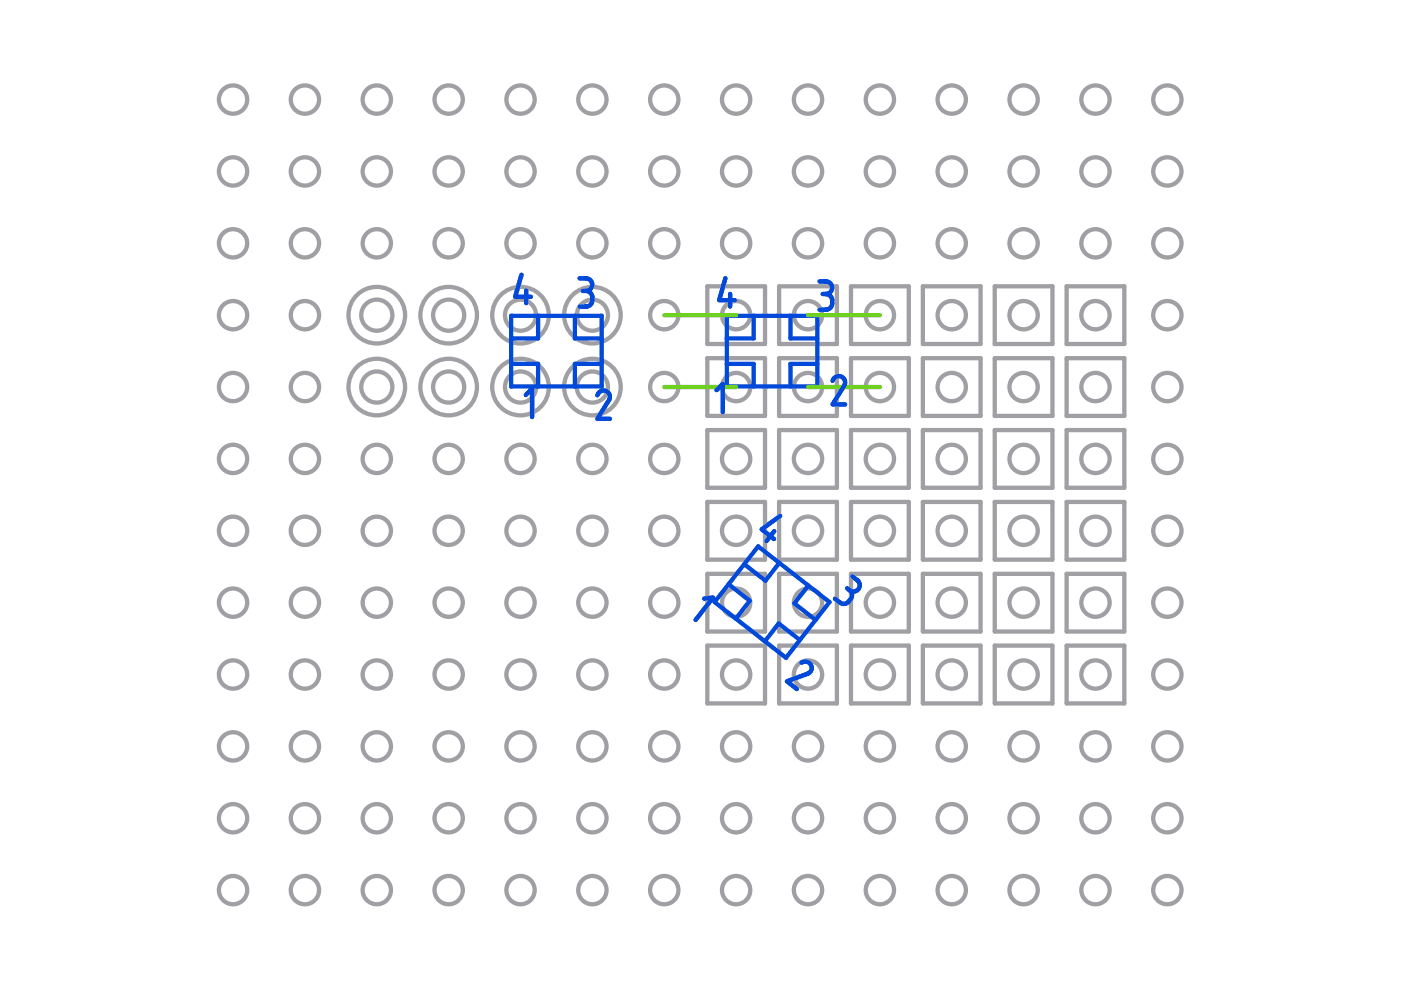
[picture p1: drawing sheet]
<svg xmlns="http://www.w3.org/2000/svg" width="297mm" height="210mm" viewBox="0 0 297 210" stroke-linecap="round" stroke-linejoin="round" font-family="sans-serif">
<g fill="none" stroke="#0049da" stroke-width=".91">
<path d="M110.6 58.3l-1.4 4.6h3.4M122.9 59h1.3a1.33 1.33 0 0 1 1.4 1.3 1.33 1.33 0 0 1-1.4 1.4M153.8 59l-1.3 4.7h3.3M173.8 59.7h1.3a1.33 1.33 0 0 1 1.3 1.3 1.33 1.33 0 0 1-1.3 1.3M108.4 67h19.2v14.9h-19.2zM108.4 77.2h5.7v4.7M111.6 61.6v2.7M114.1 67v4.8h-5.7M121.9 67v4.8h5.7M123.6 61.7h.6M124.2 61.7a1.73 1.73 0 0 1 1.4 1.3 1.73 1.73 0 0 1-.6 1.8l-.8 .2h-1.3M127.6 77.2h-5.7v4.7"/>
<path d="M154.1 67h19.2v14.9h-19.2zM154.1 77.2h5.7v4.7M154.8 62.3v2.7M159.8 67v4.8h-5.7M167.6 67v4.8h5.7M173.3 77.2h-5.7v4.7M174.4 62.3h.7M175.1 62.3a1.73 1.73 0 0 1 1.4 1.3 1.73 1.73 0 0 1-.6 1.8l-.8 .3h-1.3M111.5 83.8l1.3-1.4v6M126.6 83.8a1.35 1.35 0 0 1 1.9-.9 1.35 1.35 0 0 1 .6 1.9l-2.5 4h2.7M151.9 82.7l1.3-1.3v6M176.5 80.7a1.35 1.35 0 0 1 1.8-.9 1.35 1.35 0 0 1 .7 1.9l-2.5 4h2.7"/>
<path d="M160.7 115.8l15.2 11.9-9.3 11.8-15.1-11.8zM164.1 112.6l-1.6 2.1M165.2 119.3l-2.9 3.8-4.5-3.5M165.4 109.4l-3.9 2.8 2.6 2.1M149.3 126.9l1.9-.2-3.7 4.7M154.5 123.9l4.5 3.5-3 3.8M169.6 135.7l-4.5-3.5-2.9 3.8M171.4 124.1l-3 3.8 4.5 3.5M179.6 124.7l.5 .4M180.1 125.1a1.7 1.7 0 0 1 .1 2.2 1.7 1.7 0 0 1-2.1 .5l-1.1-.9M180.7 122.2a2.64 2.64 0 0 1 1.6 1.6 1.33 1.33 0 0 1-.6 1.4 1.33 1.33 0 0 1-1.6-.1M169.9 140.5a1.35 1.35 0 0 1 2 .4 1.35 1.35 0 0 1-.6 1.9l-4.5 1.7 2.1 1.6"/>
</g>
<g fill="none" stroke="#a0a0a4" stroke-width=".91">
<path d="M150 60.7h12.2v12.2h-12.2zM150 75.9h12.2v12.3h-12.2zM165.2 60.7h12.2v12.2h-12.2zM165.2 75.9h12.2v12.3h-12.2zM180.4 60.7h12.3v12.2h-12.3zM180.4 75.9h12.3v12.3h-12.3zM195.7 60.7h12.2v12.2h-12.2zM195.7 75.9h12.2v12.3h-12.2zM210.9 60.7h12.2v12.2h-12.2zM210.9 75.9h12.2v12.3h-12.2zM226.1 60.7h12.3v12.2h-12.3zM226.1 75.9h12.3v12.3h-12.3z"/>
<path d="M150 91.2h12.2v12.2h-12.2zM165.2 91.2h12.2v12.2h-12.2zM180.4 91.2h12.3v12.2h-12.3zM195.7 91.2h12.2v12.2h-12.2zM210.9 91.2h12.2v12.2h-12.2zM226.1 91.2h12.3v12.2h-12.3zM150 106.4h12.2v12.3h-12.2zM165.2 106.4h12.2v12.3h-12.2zM180.4 106.4h12.3v12.3h-12.3zM195.7 106.4h12.2v12.3h-12.2zM210.9 106.4h12.2v12.3h-12.2zM226.1 106.4h12.3v12.3h-12.3z"/>
<path d="M150 121.7h12.2v12.2h-12.2zM150 136.9h12.2v12.2h-12.2zM165.2 121.7h12.2v12.2h-12.2zM165.2 136.9h12.2v12.2h-12.2zM180.4 121.7h12.3v12.2h-12.3zM180.4 136.9h12.3v12.2h-12.3zM195.7 121.7h12.2v12.2h-12.2zM195.7 136.9h12.2v12.2h-12.2zM210.9 121.7h12.2v12.2h-12.2zM210.9 136.9h12.2v12.2h-12.2zM226.1 121.7h12.3v12.2h-12.3zM226.1 136.9h12.3v12.2h-12.3z"/>
<circle cx="49.4" cy="21.1" r="3"/>
<circle cx="49.4" cy="36.4" r="3"/>
<circle cx="64.7" cy="21.1" r="3"/>
<circle cx="64.7" cy="36.4" r="3"/>
<circle cx="79.9" cy="21.1" r="3"/>
<circle cx="79.9" cy="36.4" r="3"/>
<circle cx="95.1" cy="21.1" r="3"/>
<circle cx="95.1" cy="36.4" r="3"/>
<circle cx="110.4" cy="21.1" r="3"/>
<circle cx="110.4" cy="36.4" r="3"/>
<circle cx="125.6" cy="21.1" r="3"/>
<circle cx="125.6" cy="36.4" r="3"/>
<circle cx="140.8" cy="21.1" r="3"/>
<circle cx="140.8" cy="36.4" r="3"/>
<circle cx="156.1" cy="21.1" r="3"/>
<circle cx="156.1" cy="36.4" r="3"/>
<circle cx="171.3" cy="21.1" r="3"/>
<circle cx="171.3" cy="36.4" r="3"/>
<circle cx="186.6" cy="21.1" r="3"/>
<circle cx="186.6" cy="36.4" r="3"/>
<circle cx="201.8" cy="21.1" r="3"/>
<circle cx="201.8" cy="36.4" r="3"/>
<circle cx="217" cy="21.1" r="3"/>
<circle cx="217" cy="36.4" r="3"/>
<circle cx="232.3" cy="21.1" r="3"/>
<circle cx="232.3" cy="36.4" r="3"/>
<circle cx="247.5" cy="21.1" r="3"/>
<circle cx="247.5" cy="36.4" r="3"/>
<circle cx="49.4" cy="51.6" r="3"/>
<circle cx="64.7" cy="51.6" r="3"/>
<circle cx="79.9" cy="51.6" r="3"/>
<circle cx="95.1" cy="51.6" r="3"/>
<circle cx="110.4" cy="51.6" r="3"/>
<circle cx="125.6" cy="51.6" r="3"/>
<circle cx="140.8" cy="51.6" r="3"/>
<circle cx="156.1" cy="51.6" r="3"/>
<circle cx="171.3" cy="51.6" r="3"/>
<circle cx="186.6" cy="51.6" r="3"/>
<circle cx="201.8" cy="51.6" r="3"/>
<circle cx="217" cy="51.6" r="3"/>
<circle cx="232.3" cy="51.6" r="3"/>
<circle cx="247.5" cy="51.6" r="3"/>
<circle cx="49.4" cy="66.8" r="3"/>
<circle cx="64.7" cy="66.8" r="3"/>
<circle cx="79.9" cy="66.8" r="6"/>
<circle cx="79.9" cy="66.8" r="3.3"/>
<circle cx="95.1" cy="66.8" r="6"/>
<circle cx="95.1" cy="66.8" r="3.3"/>
<circle cx="110.4" cy="66.8" r="6"/>
<circle cx="110.4" cy="66.8" r="3.3"/>
<circle cx="125.6" cy="66.8" r="6"/>
<circle cx="125.6" cy="66.8" r="3.3"/>
<circle cx="140.8" cy="66.8" r="3"/>
<circle cx="156.1" cy="66.8" r="3"/>
<circle cx="171.3" cy="66.8" r="3"/>
<circle cx="186.6" cy="66.8" r="3"/>
<circle cx="201.8" cy="66.8" r="3"/>
<circle cx="217" cy="66.8" r="3"/>
<circle cx="232.3" cy="66.8" r="3"/>
<circle cx="247.5" cy="66.8" r="3"/>
<circle cx="49.4" cy="97.3" r="3"/>
<circle cx="49.4" cy="82.1" r="3"/>
<circle cx="64.7" cy="97.3" r="3"/>
<circle cx="64.7" cy="82.1" r="3"/>
<circle cx="79.9" cy="82.1" r="6"/>
<circle cx="79.9" cy="82.1" r="3.3"/>
<circle cx="79.9" cy="97.3" r="3"/>
<circle cx="95.1" cy="82.1" r="6"/>
<circle cx="95.1" cy="82.1" r="3.3"/>
<circle cx="95.1" cy="97.3" r="3"/>
<circle cx="110.4" cy="82.1" r="6"/>
<circle cx="110.4" cy="82.1" r="3.3"/>
<circle cx="110.4" cy="97.3" r="3"/>
<circle cx="125.6" cy="82.1" r="6"/>
<circle cx="125.6" cy="82.1" r="3.3"/>
<circle cx="125.6" cy="97.3" r="3"/>
<circle cx="140.8" cy="97.3" r="3"/>
<circle cx="140.8" cy="82.1" r="3"/>
<circle cx="156.1" cy="97.3" r="3"/>
<circle cx="156.1" cy="82.1" r="3"/>
<circle cx="171.3" cy="97.3" r="3"/>
<circle cx="171.3" cy="82.1" r="3"/>
<circle cx="186.6" cy="97.3" r="3"/>
<circle cx="186.6" cy="82.1" r="3"/>
<circle cx="201.8" cy="97.3" r="3"/>
<circle cx="201.8" cy="82.1" r="3"/>
<circle cx="217" cy="97.3" r="3"/>
<circle cx="217" cy="82.1" r="3"/>
<circle cx="232.3" cy="97.3" r="3"/>
<circle cx="232.3" cy="82.1" r="3"/>
<circle cx="247.5" cy="97.3" r="3"/>
<circle cx="247.5" cy="82.1" r="3"/>
<circle cx="49.4" cy="112.5" r="3"/>
<circle cx="64.7" cy="112.5" r="3"/>
<circle cx="79.9" cy="112.5" r="3"/>
<circle cx="95.1" cy="112.5" r="3"/>
<circle cx="110.4" cy="112.5" r="3"/>
<circle cx="125.6" cy="112.5" r="3"/>
<circle cx="140.8" cy="112.5" r="3"/>
<circle cx="156.1" cy="112.5" r="3"/>
<circle cx="171.3" cy="112.5" r="3"/>
<circle cx="186.6" cy="112.5" r="3"/>
<circle cx="201.8" cy="112.5" r="3"/>
<circle cx="217" cy="112.5" r="3"/>
<circle cx="232.3" cy="112.5" r="3"/>
<circle cx="247.5" cy="112.5" r="3"/>
<circle cx="49.4" cy="127.8" r="3"/>
<circle cx="64.7" cy="127.8" r="3"/>
<circle cx="79.9" cy="127.8" r="3"/>
<circle cx="95.1" cy="127.8" r="3"/>
<circle cx="110.4" cy="127.8" r="3"/>
<circle cx="125.6" cy="127.8" r="3"/>
<circle cx="140.8" cy="127.8" r="3"/>
<circle cx="156.1" cy="127.8" r="3"/>
<circle cx="171.3" cy="127.8" r="3"/>
<circle cx="186.6" cy="127.8" r="3"/>
<circle cx="201.8" cy="127.8" r="3"/>
<circle cx="217" cy="127.8" r="3"/>
<circle cx="232.3" cy="127.8" r="3"/>
<circle cx="247.5" cy="127.8" r="3"/>
<circle cx="49.4" cy="158.3" r="3"/>
<circle cx="49.4" cy="143" r="3"/>
<circle cx="64.7" cy="158.3" r="3"/>
<circle cx="64.7" cy="143" r="3"/>
<circle cx="79.9" cy="158.3" r="3"/>
<circle cx="79.9" cy="143" r="3"/>
<circle cx="95.1" cy="158.3" r="3"/>
<circle cx="95.1" cy="143" r="3"/>
<circle cx="110.4" cy="158.3" r="3"/>
<circle cx="110.4" cy="143" r="3"/>
<circle cx="125.6" cy="158.3" r="3"/>
<circle cx="125.6" cy="143" r="3"/>
<circle cx="140.8" cy="158.3" r="3"/>
<circle cx="140.8" cy="143" r="3"/>
<circle cx="156.1" cy="158.3" r="3"/>
<circle cx="156.1" cy="143" r="3"/>
<circle cx="171.3" cy="158.3" r="3"/>
<circle cx="171.3" cy="143" r="3"/>
<circle cx="186.6" cy="158.3" r="3"/>
<circle cx="186.6" cy="143" r="3"/>
<circle cx="201.8" cy="158.3" r="3"/>
<circle cx="201.8" cy="143" r="3"/>
<circle cx="217" cy="158.3" r="3"/>
<circle cx="217" cy="143" r="3"/>
<circle cx="232.3" cy="158.3" r="3"/>
<circle cx="232.3" cy="143" r="3"/>
<circle cx="247.5" cy="158.3" r="3"/>
<circle cx="247.5" cy="143" r="3"/>
<circle cx="49.4" cy="173.5" r="3"/>
<circle cx="64.7" cy="173.5" r="3"/>
<circle cx="79.9" cy="173.5" r="3"/>
<circle cx="95.1" cy="173.5" r="3"/>
<circle cx="110.4" cy="173.5" r="3"/>
<circle cx="125.6" cy="173.5" r="3"/>
<circle cx="140.8" cy="173.5" r="3"/>
<circle cx="156.1" cy="173.5" r="3"/>
<circle cx="171.3" cy="173.5" r="3"/>
<circle cx="186.6" cy="173.5" r="3"/>
<circle cx="201.8" cy="173.5" r="3"/>
<circle cx="217" cy="173.5" r="3"/>
<circle cx="232.3" cy="173.5" r="3"/>
<circle cx="247.5" cy="173.5" r="3"/>
<circle cx="49.4" cy="188.7" r="3"/>
<circle cx="64.7" cy="188.7" r="3"/>
<circle cx="79.9" cy="188.7" r="3"/>
<circle cx="95.1" cy="188.7" r="3"/>
<circle cx="110.4" cy="188.7" r="3"/>
<circle cx="125.6" cy="188.7" r="3"/>
<circle cx="140.8" cy="188.7" r="3"/>
<circle cx="156.1" cy="188.7" r="3"/>
<circle cx="171.3" cy="188.7" r="3"/>
<circle cx="186.6" cy="188.7" r="3"/>
<circle cx="201.8" cy="188.7" r="3"/>
<circle cx="217" cy="188.7" r="3"/>
<circle cx="232.3" cy="188.7" r="3"/>
<circle cx="247.5" cy="188.7" r="3"/>
</g>
<path d="M140.8 66.8h15.3M171.3 66.8h15.2M140.8 82.1h15.3M171.3 82.1h15.2" fill="none" stroke="#6ed122" stroke-width=".91"/>
</svg>
